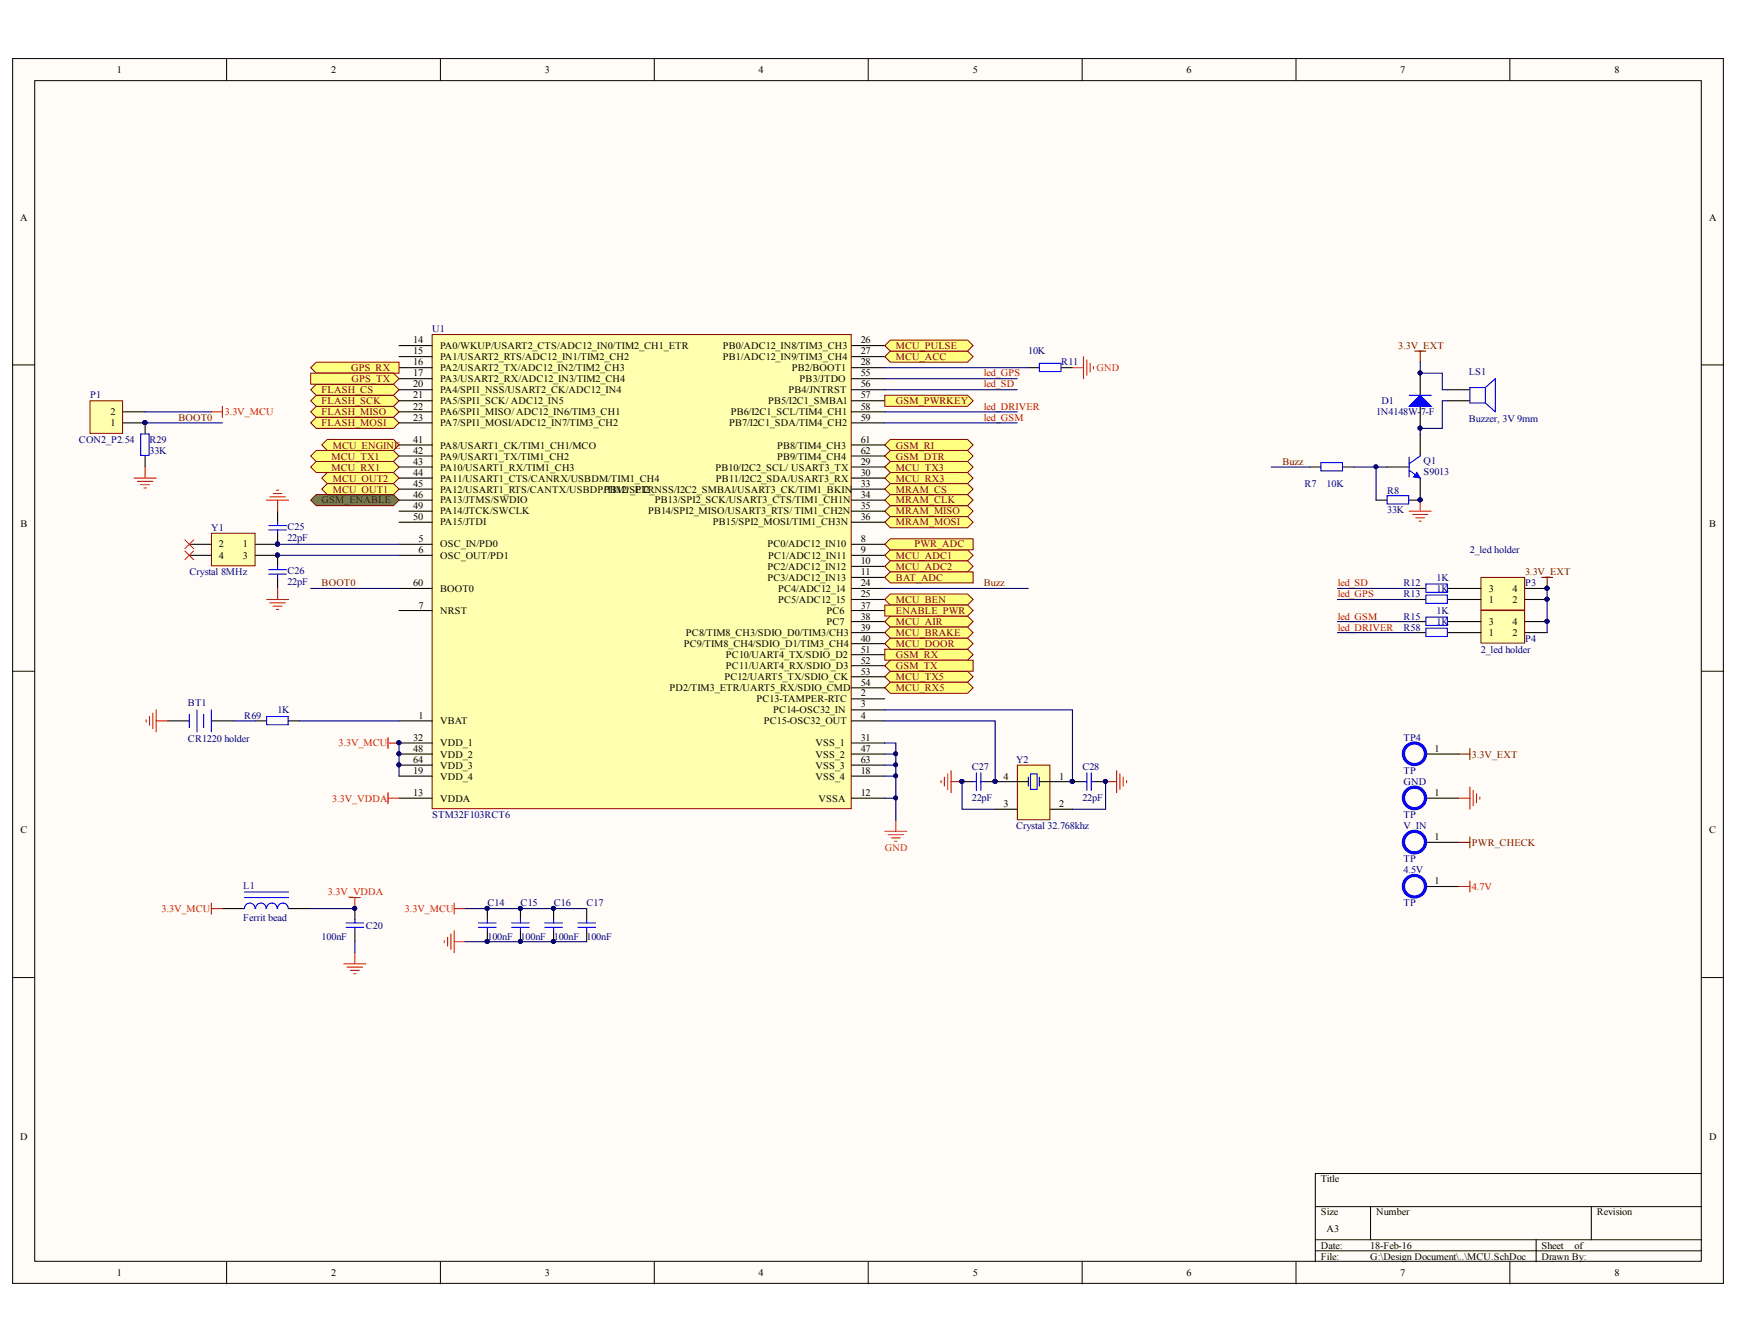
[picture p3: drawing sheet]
<svg xmlns="http://www.w3.org/2000/svg" width="279mm" height="216mm" viewBox="0 0 279 216" stroke-linecap="round" stroke-linejoin="round" font-family="sans-serif">
<defs><g id="words">
<g font-size="1.6">
<text x="18.8" y="11.8">1</text>
<text x="53.2" y="11.8">2</text>
<text x="87.5" y="11.8">3</text>
<text x="121.9" y="11.8">4</text>
<text x="156.3" y="11.8">5</text>
<text x="190.6" y="11.8">6</text>
<text x="225" y="11.8">7</text>
<text x="259.4" y="11.8">8</text>
<text x="3.2" y="35.4">A</text>
<text x="274.6" y="35.4">A</text>
<text x="66.4" y="55.1">14</text>
<text x="66.4" y="58.7">16</text>
<text x="66.4" y="56.9">15</text>
<text x="70.7" y="56.1">PA0/WKUP/USART2_CTS/ADC12_IN0/TIM2_CH1_ETR</text>
<text x="70.7" y="59.6">PA2/USART2_TX/ADC12_IN2/TIM2_CH3</text>
<text x="70.7" y="57.8">PA1/USART2_RTS/ADC12_IN1/TIM2_CH2</text>
<text x="116.1" y="57.8">PB1/ADC12_IN9/TIM3_CH4</text>
<text x="116.1" y="56.1">PB0/ADC12_IN8/TIM3_CH3</text>
<text x="127.2" y="59.6">PB2/BOOT1</text>
<text x="138.3" y="56.9">27</text>
<text x="138.3" y="55.1">26</text>
<text x="138.3" y="58.7">28</text>
<text x="66.4" y="60.5">17</text>
<text x="66.4" y="62.2">20</text>
<text x="66.4" y="64">21</text>
<text x="66.4" y="65.8">22</text>
<text x="70.7" y="61.4">PA3/USART2_RX/ADC12_IN3/TIM2_CH4</text>
<text x="70.7" y="63.2">PA4/SPI1_NSS/USART2_CK/ADC12_IN4</text>
<text x="70.7" y="64.9">PA5/SPI1_SCK/ ADC12_IN5</text>
<text x="123.4" y="64.9">PB5/I2C1_SMBAl</text>
<text x="126.7" y="63.2">PB4/JNTRST</text>
<text x="128.5" y="61.4">PB3/JTDO</text>
<text x="138.3" y="60.5">55</text>
<text x="138.3" y="62.2">56</text>
<text x="138.3" y="64">57</text>
<text x="138.3" y="65.8">58</text>
<text x="17.8" y="68.5">1</text>
<text x="17.8" y="66.7">2</text>
<text x="66.4" y="67.6">23</text>
<text x="66.4" y="71.1">41</text>
<text x="70.7" y="66.7">PA6/SPI1_MISO/ ADC12_IN6/TIM3_CH1</text>
<text x="70.7" y="68.5">PA7/SPI1_MOSI/ADC12_IN7/TIM3_CH2</text>
<text x="117.1" y="68.5">PB7/I2C1_SDA/TIM4_CH2</text>
<text x="117.4" y="66.7">PB6/I2C1_SCL/TIM4_CH1</text>
<text x="138.3" y="67.6">59</text>
<text x="138.3" y="71.1">61</text>
<text x="66.4" y="72.9">42</text>
<text x="66.4" y="74.7">43</text>
<text x="66.4" y="76.4">44</text>
<text x="70.7" y="72">PA8/USART1_CK/TIM1_CH1/MCO</text>
<text x="70.7" y="73.8">PA9/USART1_TX/TIM1_CH2</text>
<text x="70.7" y="75.6">PA10/USART1_RX/TIM1_CH3</text>
<text x="70.7" y="77.4">PA11/USART1_CTS/CANRX/USBDM/TIM1_CH4</text>
<text x="114.9" y="75.6">PB10/I2C2_SCL/ USART3_TX</text>
<text x="115" y="77.4">PB11/I2C2_SDA/USART3_RX</text>
<text x="124.8" y="72">PB8/TIM4_CH3</text>
<text x="124.8" y="73.8">PB9/TIM4_CH4</text>
<text x="138.3" y="72.9">62</text>
<text x="138.3" y="74.7">29</text>
<text x="138.3" y="76.4">30</text>
<text x="66.4" y="78.2">45</text>
<text x="66.4" y="80">46</text>
<text x="66.4" y="81.8">49</text>
<text x="66.4" y="83.5">50</text>
<text x="70.7" y="79.2">PA12/USART1_RTS/CANTX/USBDP/PTBIM1_PTR</text>
<text x="70.7" y="80.8">PA13/JTMS/SWDIO</text>
<text x="70.7" y="82.6">PA14/JTCK/SWCLK</text>
<text x="99.1" y="79.2">12/SEI2_NSS/I2C2_SMBAl/USART3_CK/TIM1_BKIN</text>
<text x="104.1" y="82.6">PB14/SPI2_MISO/USART3_RTS/ TIM1_CH2N</text>
<text x="105.2" y="80.8">PB13/SPI2_SCK/USART3_CTS/TIM1_CH1N</text>
<text x="138.3" y="80">34</text>
<text x="138.3" y="81.8">35</text>
<text x="138.3" y="83.5">36</text>
<text x="138.3" y="78.2">33</text>
<text x="3.3" y="84.6">B</text>
<text x="35.2" y="87.9">2</text>
<text x="35.2" y="89.7">4</text>
<text x="39" y="87.9">1</text>
<text x="39" y="89.7">3</text>
<text x="67.2" y="87.1">5</text>
<text x="67.2" y="88.9">6</text>
<text x="70.7" y="87.9">OSC_IN/PD0</text>
<text x="70.7" y="89.7">OSC_OUT/PD1</text>
<text x="70.7" y="84.4">PA15/JTDI</text>
<text x="114.5" y="84.4">PB15/SPI2_MOSI/TIM1_CH3N</text>
<text x="123.3" y="87.9">PC0/ADC12_IN10</text>
<text x="123.4" y="89.7">PC1/ADC12_IN11</text>
<text x="138.3" y="87.1">8</text>
<text x="138.3" y="88.9">9</text>
<text x="274.6" y="84.6">B</text>
<text x="66.4" y="94.2">60</text>
<text x="70.7" y="95">BOOT0</text>
<text x="123.3" y="91.5">PC2/ADC12_IN12</text>
<text x="123.3" y="93.3">PC3/ADC12_IN13</text>
<text x="125" y="95">PC4/ADC12_14</text>
<text x="138.3" y="90.7">10</text>
<text x="138.3" y="92.4">11</text>
<text x="138.3" y="94.2">24</text>
<text x="138.3" y="96">25</text>
<text x="239.2" y="95">3</text>
<text x="243" y="95">4</text>
<text x="67.2" y="97.8">7</text>
<text x="70.7" y="98.6">NRST</text>
<text x="125" y="96.8">PC5/ADC12_15</text>
<text x="132.8" y="98.6">PC6</text>
<text x="132.8" y="100.4">PC7</text>
<text x="138.3" y="97.8">37</text>
<text x="138.3" y="99.5">38</text>
<text x="138.3" y="101.3">39</text>
<text x="239.2" y="100.4">3</text>
<text x="239.2" y="96.8">1</text>
<text x="243" y="100.4">4</text>
<text x="243" y="96.8">2</text>
<text x="109.9" y="103.9">PC9/TIM8_CH4/SDIO_D1/TIM3_CH4</text>
<text x="110.2" y="102.2">PC8/TIM8_CH3/SDIO_D0/TIM3/CH3</text>
<text x="116.6" y="105.7">PC10/UART4_TX/SDIO_D2</text>
<text x="116.6" y="107.5">PC11/UART4_RX/SDIO_D3</text>
<text x="138.3" y="103.1">40</text>
<text x="138.3" y="104.9">51</text>
<text x="138.3" y="106.6">52</text>
<text x="239.2" y="102.2">1</text>
<text x="243" y="102.2">2</text>
<text x="107.6" y="111">PD2/TIM3_ETR/UART5_RX/SDIO_CMD</text>
<text x="116.4" y="109.3">PC12/UART5_TX/SDIO_CK</text>
<text x="121.5" y="112.8">PC13-TAMPER-RTC</text>
<text x="138.3" y="108.4">53</text>
<text x="138.3" y="111.9">2</text>
<text x="138.3" y="113.7">3</text>
<text x="138.3" y="110.2">54</text>
<text x="66.4" y="119">32</text>
<text x="67.2" y="115.4">1</text>
<text x="70.7" y="116.4">VBAT</text>
<text x="70.7" y="119.9">VDD_1</text>
<text x="122.7" y="116.4">PC15-OSC32_OUT</text>
<text x="124.2" y="114.6">PC14-OSC32_IN</text>
<text x="131" y="119.9">VSS_1</text>
<text x="138.3" y="115.4">4</text>
<text x="138.3" y="119">31</text>
<text x="66.4" y="120.8">48</text>
<text x="66.4" y="122.5">64</text>
<text x="66.4" y="124.3">19</text>
<text x="70.7" y="121.7">VDD_2</text>
<text x="70.7" y="123.5">VDD_3</text>
<text x="70.7" y="125.2">VDD_4</text>
<text x="131" y="121.7">VSS_2</text>
<text x="131" y="123.5">VSS_3</text>
<text x="131" y="125.2">VSS_4</text>
<text x="138.3" y="120.8">47</text>
<text x="138.3" y="122.5">63</text>
<text x="138.3" y="124.3">18</text>
<text x="161.2" y="125.2">4</text>
<text x="170.2" y="125.2">1</text>
<text x="230.5" y="120.8">1</text>
<text x="66.4" y="127.9">13</text>
<text x="70.7" y="128.8">VDDA</text>
<text x="131.5" y="128.8">VSSA</text>
<text x="138.3" y="127.9">12</text>
<text x="161.2" y="129.6">3</text>
<text x="170.2" y="129.6">2</text>
<text x="230.5" y="127.9">1</text>
<text x="3.3" y="133.9">C</text>
<text x="230.5" y="135">1</text>
<text x="274.6" y="133.9">C</text>
<text x="230.5" y="142.1">1</text>
<text x="3.2" y="183.1">D</text>
<text x="274.6" y="183.1">D</text>
<text x="212.2" y="189.9">Title</text>
<text x="212.2" y="195.3">Size</text>
<text x="213.1" y="198">A3</text>
<text x="221.1" y="195.3">Number</text>
<text x="256.5" y="195.3">Revision</text>
<text x="212.2" y="200.6">Date:</text>
<text x="212.2" y="202.4">File:</text>
<text x="220.2" y="200.6">18-Feb-16</text>
<text x="220.2" y="202.4">G:\Design Document\..\MCU.SchDoc</text>
<text x="247.7" y="200.6">Sheet</text>
<text x="247.7" y="202.4">Drawn By:</text>
<text x="253" y="200.6">of</text>
<text x="18.8" y="205">1</text>
<text x="53.2" y="205">2</text>
<text x="87.5" y="205">3</text>
<text x="121.9" y="205">4</text>
<text x="156.3" y="205">5</text>
<text x="190.6" y="205">6</text>
<text x="225" y="205">7</text>
<text x="259.4" y="205">8</text>
</g>
<g font-size="1.6" fill="#000080">
<text x="69.4" y="53.4">U1</text>
<text x="165.2" y="56.9">10K</text>
<text x="170.5" y="58.7">R11</text>
<text x="14.5" y="64">P1</text>
<text x="221.9" y="64.9">D1</text>
<text x="236" y="60.3">LS1</text>
<text x="12.7" y="71.1">CON2_P2.54</text>
<text x="24" y="71.1">R29</text>
<text x="221.1" y="66.7">1N4148W-</text>
<text x="228.3" y="66.7">7-F</text>
<text x="236" y="67.7">Buzzer, 3V 9mm</text>
<text x="24" y="72.9">33K</text>
<text x="228.7" y="74.5">Q1</text>
<text x="228.7" y="76.3">S9013</text>
<text x="209.6" y="78.2">R7</text>
<text x="213.1" y="78.2">10K</text>
<text x="222.9" y="82.4">33K</text>
<text x="222.9" y="79.3">R8</text>
<text x="33.9" y="85.3">Y1</text>
<text x="46.2" y="86.9">22pF</text>
<text x="46.2" y="85.2">C25</text>
<text x="236.1" y="88.9">2_led holder</text>
<text x="30.4" y="92.4">Crystal 8MHz</text>
<text x="46.2" y="94">22pF</text>
<text x="46.2" y="92.3">C26</text>
<text x="225.5" y="94.2">R12</text>
<text x="225.5" y="96">R13</text>
<text x="230.8" y="93.3">1K</text>
<text x="230.8" y="95">1K</text>
<text x="245" y="94.2">P3</text>
<text x="225.5" y="99.5">R15</text>
<text x="225.5" y="101.3">R58</text>
<text x="230.8" y="98.6">1K</text>
<text x="230.8" y="100.4">1K</text>
<text x="237.9" y="104.9">2_led holder</text>
<text x="245" y="103.1">P4</text>
<text x="30.2" y="113.5">BT1</text>
<text x="30.2" y="119.1">CR1220 holder</text>
<text x="39.2" y="115.4">R69</text>
<text x="44.6" y="114.6">1K</text>
<text x="225.5" y="119">TP4</text>
<text x="156.1" y="123.6">C27</text>
<text x="163.2" y="122.5">Y2</text>
<text x="173.9" y="123.6">C28</text>
<text x="225.5" y="124.3">TP</text>
<text x="69.4" y="131.4">STM32F103RCT6</text>
<text x="156.1" y="128.6">22pF</text>
<text x="173.9" y="128.6">22pF</text>
<text x="225.5" y="126.1">GND</text>
<text x="225.5" y="131.4">TP</text>
<text x="163.2" y="133.2">Crystal 32.768khz</text>
<text x="225.5" y="133.2">V_IN</text>
<text x="39.1" y="142.7">L1</text>
<text x="225.5" y="138.5">TP</text>
<text x="225.5" y="140.3">4.5V</text>
<text x="39.1" y="147.9">Ferrit bead</text>
<text x="58.8" y="149.2">C20</text>
<text x="78.3" y="145.6">C14</text>
<text x="83.7" y="145.6">C15</text>
<text x="89" y="145.6">C16</text>
<text x="94.2" y="145.6">C17</text>
<text x="225.5" y="145.6">TP</text>
<text x="51.7" y="150.9">100nF</text>
<text x="78.3" y="150.9">100nF</text>
<text x="83.7" y="150.9">100nF</text>
<text x="89" y="150.9">100nF</text>
<text x="94.2" y="150.9">100nF</text>
</g>
<g font-size="1.6" fill="#800000">
<text x="56.4" y="59.6">GPS_RX</text>
<text x="144" y="57.8">MCU_ACC</text>
<text x="144" y="56.1">MCU_PULSE</text>
<text x="224.6" y="56.1">3.3V_EXT</text>
<text x="51.7" y="64.9">FLASH_SCK</text>
<text x="51.7" y="63.2">FLASH_CS</text>
<text x="56.5" y="61.4">GPS_TX</text>
<text x="144" y="64.9">GSM_PWRKEY</text>
<text x="28.7" y="67.6">BOOT0</text>
<text x="51.7" y="66.7">FLASH_MISO</text>
<text x="51.7" y="68.5">FLASH_MOSI</text>
<text x="53.3" y="75.6">MCU_RX1</text>
<text x="53.3" y="73.8">MCU_TX1</text>
<text x="53.5" y="77.4">MCU_OUT2</text>
<text x="53.5" y="72">MCU_ENGINE</text>
<text x="144" y="73.8">GSM_DTR</text>
<text x="144" y="72">GSM_RI</text>
<text x="144" y="75.6">MCU_TX3</text>
<text x="144" y="77.4">MCU_RX3</text>
<text x="206" y="74.7">Buzz</text>
<text x="51.7" y="80.8">GSM_ENABLE</text>
<text x="53.5" y="79.2">MCU_OUT1</text>
<text x="144" y="82.6">MRAM_MISO</text>
<text x="144" y="80.8">MRAM_CLK</text>
<text x="144" y="79.2">MRAM_CS</text>
<text x="144" y="84.4">MRAM_MOSI</text>
<text x="144" y="89.7">MCU_ADC1</text>
<text x="146.9" y="87.9">PWR_ADC</text>
<text x="51.7" y="94.2">BOOT0</text>
<text x="144" y="91.5">MCU_ADC2</text>
<text x="144" y="93.3">BAT_ADC</text>
<text x="158.1" y="94.2">Buzz</text>
<text x="245" y="92.4">3.3V_EXT</text>
<text x="144" y="96.8">MCU_BEN</text>
<text x="144" y="100.4">MCU_AIR</text>
<text x="144" y="98.6">ENABLE_PWR</text>
<text x="144" y="105.7">GSM_RX</text>
<text x="144" y="107.5">GSM_TX</text>
<text x="144" y="103.9">MCU_DOOR</text>
<text x="144" y="102.2">MCU_BRAKE</text>
<text x="144" y="109.3">MCU_TX5</text>
<text x="144" y="111">MCU_RX5</text>
<text x="236.5" y="121.7">3.3V_EXT</text>
<text x="236.5" y="135.9">PWR_CHECK</text>
</g>
<g font-size="1.6" fill="#ee0e22">
<text x="176.2" y="59.6">GND</text>
<text x="142.2" y="136.7">GND</text>
</g>
<g font-size="1.6" fill="#bf0000">
<text x="158.1" y="60.5">led_GPS</text>
<text x="158.1" y="62.2">led_SD</text>
<text x="158.1" y="65.8">led_DRIVER</text>
<text x="158.1" y="67.6">led_GSM</text>
<text x="214.9" y="96">led_GPS</text>
<text x="214.9" y="94.2">led_SD</text>
<text x="214.9" y="99.5">led_GSM</text>
<text x="214.9" y="101.3">led_DRIVER</text>
</g>
<g font-size="1.6" fill="#f00">
<text x="36.1" y="66.7">3.3V_MCU</text>
<text x="54.4" y="119.9">3.3V_MCU</text>
<text x="53.4" y="128.8">3.3V_VDDA</text>
<text x="52.7" y="143.8">3.3V_VDDA</text>
<text x="236.5" y="142.9">4.7V</text>
<text x="26" y="146.5">3.3V_MCU</text>
<text x="65" y="146.5">3.3V_MCU</text>
</g>
</g></defs>
<g fill="#fffcf8" stroke="#000" stroke-width=".16">
<path d="M2 9.4h274.9v196.8h-274.9z"/>
<path d="M5.6 13h267.7v189.6h-267.7z"/>
</g>
<g fill="none" stroke="#000" stroke-width=".16">
<path d="M36.4 9.4v3.6M70.8 9.4v3.6M105.1 9.4v3.6M139.5 9.4v3.6M173.9 9.4v3.6M208.2 9.4v3.6M242.6 9.4v3.6M2 58.6h3.6M273.4 58.6h3.6M2 107.8h3.6M273.4 107.8h3.6M2 157h3.6"/>
<path d="M273.4 157h3.6M211.3 193.8h62.1M211.3 199.2h62.1M220.2 193.8v5.4M246.8 199.2v3.5M255.7 193.8v5.4M273.4 188.5h-62.1v14.2M36.4 202.7v3.6M70.8 202.7v3.6M105.1 202.7v3.6M139.5 202.7v3.6M173.9 202.7v3.6"/>
<path d="M208.2 202.7v3.6M211.3 200.9h62.1M242.6 202.7v3.6"/>
</g>
<path d="M227.3 99.8h1.8M227.3 94.5h1.8M227.3 96.3h1.8M232.6 99.8h1.8M232.6 94.5h1.8M232.6 96.3h1.8" fill="none" stroke="#000" stroke-width=".17"/>
<path d="M229.1 99.1h3.4v1.4h-3.4zM229.1 93.8h3.4v1.4h-3.4zM229.1 95.6h3.4v1.3h-3.4z" fill="none" stroke="#00f" stroke-width=".17"/>
<g fill="#ffff80" stroke="#800000" stroke-width=".16">
<path d="M142.2 108.7l.8-.9h12.5l.8 .9-.8 .9h-12.5z" fill-rule="evenodd"/>
<path d="M142.2 73.2l.8-.8h12.5l.8 .8-.8 .9h-12.5z" fill-rule="evenodd"/>
<path d="M142.2 110.5l.8-.9h12.5l.8 .9-.8 .9h-12.5z" fill-rule="evenodd"/>
</g>
<path d="M222.9 75h3.5M228.2 69.7v3.5M228.2 76.8v3.5" fill="none" stroke="#000" stroke-width=".17"/>
<circle cx="228.2" cy="80.3" r=".31" fill="#000080" stroke="#000080" stroke-width=".16"/>
<path d="M226.4 75.6l1.8 1.2M226.4 73.4v3.2M228.2 73.2l-1.8 1.3" fill="none" stroke="#00f" stroke-width=".17"/>
<path d="M227.6 75.9l.6 .9-1.1-.2z" fill="#00f"/>
<path d="M227.6 75.9l.6 .9-1.1-.2z" fill="none" stroke="#00f" stroke-width=".16"/>
<g fill="#000080" stroke="#000080" stroke-width=".16">
<circle cx="228.2" cy="80.3" r=".31"/>
<circle cx="228.2" cy="68.8" r=".31"/>
<circle cx="228.2" cy="59.9" r=".31"/>
</g>
<path d="M228.2 59.9v3.6M210.4 75h1.8M215.8 75h1.7M228.2 65.3v3.5" fill="none" stroke="#000" stroke-width=".17"/>
<path d="M212.2 74.3h3.5v1.3h-3.5z" fill="none" stroke="#00f" stroke-width=".17"/>
<path d="M226.4 82.1h3.6M226.9 82.6h2.5M227.5 83.2h1.4M228 83.7h.4M228.2 80.3v1.8" fill="none" stroke="#ee0e22" stroke-width=".17"/>
<path d="M226.4 65.3l1.8-1.8 1.8 1.8z" fill="#00f"/>
<g fill="none" stroke="#00f" stroke-width=".17">
<path d="M222.9 79.6h3.4v1.4h-3.4zM226.4 65.3l1.8-1.8 1.8 1.8zM226.4 63.5h3.6M238.6 62.3l1.6-1.5v5.4l-1.6-1.5M238.6 62.3v2.4M238.6 62.3h-2.4v2.4h2.4M30.4 114.7v2.2M31.7 114v3.6M32.7 114.7v2.2M34 114v3.6M39.3 144.2h7.1M39.3 143.3h7.1"/>
<path d="M41 146a.85 .85 0 0 0-.9-.9 .85 .85 0 0 0-.8 .9M42.8 146a.84 .84 0 0 0-.9-.9 .84 .84 0 0 0-.8 .9M44.5 146a.85 .85 0 0 0-.8-.9 .85 .85 0 0 0-.9 .9M46.3 146a.85 .85 0 0 0-.9-.9 .85 .85 0 0 0-.8 .9M55.6 149h2.8M55.6 148.3h2.8M57 147.7v.6M57 149v.5M76.9 149h2.8M76.9 148.3h2.8M78.3 147.7v.6M78.3 149v.5"/>
<path d="M82.2 149h2.8M82.2 148.3h2.8M83.6 147.7v.6M83.6 149v.5M87.5 149h2.9M87.5 148.3h2.9M88.9 147.7v.6M88.9 149v.5M92.8 149h2.9M92.8 148.3h2.9M94.3 147.7v.6M94.3 149v.5"/>
</g>
<g fill="#000080" stroke="#000080" stroke-width=".16">
<circle cx="228.2" cy="68.8" r=".31"/>
<circle cx="228.2" cy="59.9" r=".31"/>
<circle cx="228.2" cy="80.3" r=".31"/>
<circle cx="57" cy="145.9" r=".31"/>
<circle cx="78.3" cy="145.9" r=".31"/>
<circle cx="78.3" cy="151.2" r=".31"/>
<circle cx="88.9" cy="145.9" r=".31"/>
<circle cx="88.9" cy="151.2" r=".31"/>
<circle cx="83.6" cy="145.9" r=".31"/>
<circle cx="83.6" cy="151.2" r=".31"/>
</g>
<g fill="none" stroke="#000" stroke-width=".17">
<path d="M232.6 62.6h3.6M232.6 64.4h3.6M221.1 80.3h1.8M226.4 80.3h1.8M26.9 115.8h3.5M34 115.8h3.5M35.7 146h3.6M46.4 146h3.5M57 146v1.7M57 149.5v1.8M78.3 146v1.7M78.3 149.5v1.8"/>
<path d="M83.6 146v1.7M83.6 149.5v1.8M88.9 146v1.7M88.9 149.5v1.8M94.3 146v1.7M94.3 149.5v1.8"/>
</g>
<g fill="none" stroke="#f00" stroke-width=".17">
<path d="M23.5 115.6v.4M24 115.1v1.4M24.6 114.6v2.5M25.1 114v3.6M25.1 115.8h1.8M34 145.1v1.7M34 146h1.7M55.2 154.8h3.6M55.8 155.4h2.5M56.1 144.2h1.8M56.3 155.9h1.4M56.8 156.4h.4"/>
<path d="M57 144.2v1.8M57 153v1.8M71.4 151.1v.4M71.9 150.6v1.4M72.4 150v2.5M73 146h1.8M73 145.1v1.7M73 149.5v3.5M73 151.3h1.8"/>
</g>
<g fill="#ffff80" stroke="#800000" stroke-width=".16">
<path d="M142.2 82.1l.8-.9h12.5l.8 .9-.8 .9h-12.5z" fill-rule="evenodd"/>
<path d="M142.2 83.9l.8-.9h12.5l.8 .9-.8 .9h-12.5z" fill-rule="evenodd"/>
<path d="M142.2 80.3l.8-.8h12.5l.8 .8-.8 .9h-12.5z" fill-rule="evenodd"/>
<path d="M142.2 78.6l.8-.9h12.5l.8 .9-.8 .9h-12.5z" fill-rule="evenodd"/>
<path d="M49.9 66.2l.9-.9h12.4l.9 .9-.9 .8h-12.4z" fill-rule="evenodd"/>
<path d="M49.9 67.9l.9-.9h12.4l.9 .9-.9 .9h-12.4z" fill-rule="evenodd"/>
<path d="M49.9 64.4l.9-.9h12.4l.9 .9-.9 .9h-12.4z" fill-rule="evenodd"/>
<path d="M49.9 62.6l.9-.9h12.4l.9 .9-.9 .9h-12.4z" fill-rule="evenodd"/>
</g>
<path d="M49.9 80.3l.9-.8h12.4l.9 .8-.9 .9h-12.4z" fill-rule="evenodd" fill="#0f0" stroke="#800000" stroke-width=".16"/>
<path d="M142.2 71.5l.8-.9h12.5l.8 .9-.8 .9h-12.5z" fill-rule="evenodd" fill="#ffff80" stroke="#800000" stroke-width=".16"/>
<path d="M227.3 56.4h1.8M228.2 56.4v1.8" fill="none" stroke="#800000" stroke-width=".17"/>
<path d="M237.9 98.1h7.1v5.2h-7.1z" fill="#ffffb0" stroke="#800000" stroke-width=".16"/>
<path d="M234.4 99.8h3.5M245 99.8h3.6M234.4 101.6h3.5M245 101.6h3.6" fill="none" stroke="#000" stroke-width=".17"/>
<circle cx="248.5" cy="99.8" r=".31" fill="#000080" stroke="#000080" stroke-width=".16"/>
<path d="M237.9 92.8h7.1v5.2h-7.1z" fill="#ffffb0" stroke="#800000" stroke-width=".16"/>
<path d="M234.4 96.3h3.5M234.4 94.5h3.5M245 96.3h3.6M245 94.5h3.6M227.3 101.6h1.8M232.6 101.6h1.8" fill="none" stroke="#000" stroke-width=".17"/>
<g fill="#000080" stroke="#000080" stroke-width=".16">
<circle cx="248.5" cy="96.3" r=".31"/>
<circle cx="248.5" cy="94.5" r=".31"/>
</g>
<path d="M229.1 100.9h3.4v1.3h-3.4z" fill="none" stroke="#00f" stroke-width=".17"/>
<path d="M247.7 92.8h1.8M248.6 92.8v1.7" fill="none" stroke="#800000" stroke-width=".17"/>
<path d="M69.4 53.7h67.4v76.2h-67.4z" fill="#ffffb0" stroke="#800000" stroke-width=".16"/>
<g fill="none" stroke="#000" stroke-width=".17">
<path d="M64.1 55.5h5.3M64.1 57.3h5.3M64.1 59.1h5.3M136.8 55.5h5.4M136.8 57.3h5.4M136.8 59.1h5.4M165.2 59.1h1.8M170.5 59.1h1.8M64.1 60.8h5.3M64.1 62.6h5.3M64.1 64.4h5.3M64.1 66.2h5.3"/>
<path d="M64.1 67.9h5.3M64.1 71.5h5.3M64.1 73.2h5.3M64.1 75h5.3M64.1 76.8h5.3M64.1 78.6h5.3M136.8 60.8h5.4M136.8 62.6h5.4M136.8 64.4h5.4M136.8 66.2h5.4M136.8 67.9h5.4M136.8 71.5h5.4"/>
<path d="M136.8 73.2h5.4M136.8 75h5.4M136.8 76.8h5.4M136.8 78.6h5.4M64.1 94.5h5.3M64.1 98.1h5.3M64.1 87.4h5.3M64.1 89.2h5.3M64.1 80.3h5.3M64.1 82.1h5.3M64.1 83.9h5.3M136.8 94.5h5.4"/>
<path d="M136.8 98.1h5.4M136.8 87.4h5.4M136.8 89.2h5.4M136.8 80.3h5.4M136.8 82.1h5.4M136.8 83.9h5.4M136.8 91h5.4M136.8 92.8h5.4M136.8 96.3h5.4M136.8 99.8h5.4M64.1 115.8h5.3M64.1 119.4h5.3"/>
<path d="M136.8 101.6h5.4M136.8 103.4h5.4M136.8 105.2h5.4M136.8 106.9h5.4M136.8 108.7h5.4M136.8 112.3h5.4M136.8 114h5.4M136.8 115.8h5.4M136.8 110.5h5.4M136.8 119.4h5.4M64.1 121.1h5.3M64.1 122.9h5.3"/>
<path d="M64.1 124.7h5.3M64.1 128.2h5.3M136.8 121.1h5.4M136.8 122.9h5.4M136.8 124.7h5.4M136.8 128.2h5.4M154.6 125.6h1.7M158.1 125.6h1.8M172.3 125.6h1.8M175.9 125.6h1.7"/>
</g>
<g fill="#000080" stroke="#000080" stroke-width=".16">
<circle cx="64.1" cy="119.3" r=".31"/>
<circle cx="64.1" cy="121.1" r=".31"/>
<circle cx="64.1" cy="122.9" r=".31"/>
<circle cx="154.5" cy="125.5" r=".31"/>
<circle cx="159.9" cy="125.5" r=".31"/>
<circle cx="177.6" cy="125.5" r=".31"/>
<circle cx="172.3" cy="125.5" r=".31"/>
</g>
<g fill="none" stroke="#f00" stroke-width=".17">
<path d="M62.3 118.5v1.7M62.3 119.4h1.8M62.3 127.3v1.8M62.3 128.2h1.8M151.2 125.4v.3M151.7 124.9v1.4M152.3 124.3v2.5M152.8 123.8v3.5M152.8 125.6h1.8M177.6 125.6h1.8M179.4 123.8v3.5M179.9 124.3v2.5"/>
<path d="M180.5 124.9v1.4M181 125.4v.3"/>
</g>
<path d="M172.3 59.1h1.8M174.1 57.3v3.5M174.6 57.8v2.5M175.1 58.4v1.4M175.7 58.9v.3M142.2 133.5h3.5M142.7 134.1h2.5M143.2 134.6h1.4M143.8 135.1h.3M143.9 131.8v1.7" fill="none" stroke="#ee0e22" stroke-width=".17"/>
<path d="M167 58.4h3.5v1.3h-3.5zM156.3 125.6h.6M156.9 124.1v2.9M157.6 124.1v2.9M157.6 125.6h.5M174.1 125.6h.5M174.6 124.1v2.9M175.3 125.6h.6M175.3 124.1v2.9" fill="none" stroke="#00f" stroke-width=".17"/>
<path d="M163.5 122.9h5.2v8.8h-5.2z" fill="#ffffb0" stroke="#800000" stroke-width=".16"/>
<path d="M44.6 82.1v1.8M44.6 85.7v1.7M44.6 89.2v1.8M44.6 92.8v1.7M159.9 125.6h5.3M159.9 130h3.5M167 125.6h5.3M168.8 130h3.5" fill="none" stroke="#000" stroke-width=".17"/>
<g fill="#000080" stroke="#000080" stroke-width=".16">
<circle cx="172.3" cy="125.5" r=".31"/>
<circle cx="159.9" cy="125.5" r=".31"/>
<circle cx="44.6" cy="87.4" r=".31"/>
<circle cx="44.6" cy="89.2" r=".31"/>
</g>
<path d="M43.2 85.1h2.8M43.2 84.4h2.8M43.2 91.5h2.8M43.2 92.2h2.8M44.6 83.9v.5M44.6 85.1v.6M44.6 91v.5M44.6 92.2v.6M165.2 124.9v1.4M165.6 124.3h1v2.5h-1zM167 124.9v1.4" fill="none" stroke="#00f" stroke-width=".17"/>
<path d="M43.4 79.8h2.4M43.9 79.3h1.4M44.4 78.7h.4M42.8 80.3h3.6M42.8 96.3h3.6M43.4 96.8h2.4M43.9 97.4h1.4M44.4 97.9h.4M44.6 80.3v1.8M44.6 94.5v1.8" fill="none" stroke="#f00" stroke-width=".17"/>
<path d="M34 85.7h7v5.2h-7z" fill="#ffffb0" stroke="#800000" stroke-width=".16"/>
<path d="M30.4 87.4h3.6M30.4 89.2h3.6M41.1 87.4h3.5M41.1 89.2h3.5" fill="none" stroke="#000" stroke-width=".17"/>
<g fill="#000080" stroke="#000080" stroke-width=".16">
<circle cx="44.6" cy="87.4" r=".31"/>
<circle cx="44.6" cy="89.2" r=".31"/>
</g>
<path d="M29.7 88.5l1.4 1.4M29.7 86.7l1.4 1.4M31.1 88.5l-1.4 1.4M31.1 86.7l-1.4 1.4" fill="none" stroke="#f00" stroke-width=".16"/>
<g fill="#ffff80" stroke="#800000" stroke-width=".16">
<path d="M49.9 59.1l.9-.9h13.3v1.7h-13.3z" fill-rule="evenodd"/>
<path d="M49.9 59.9h13.3l.9 .9-.9 .9h-13.3z" fill-rule="evenodd"/>
<path d="M142.2 104.3h13.3l.8 .9-.8 .9h-13.3z" fill-rule="evenodd"/>
<path d="M142.2 106.9l.8-.8h13.3v1.7h-13.3z" fill-rule="evenodd"/>
</g>
<path d="M23.3 67.9v1.8M23.3 73.2v1.8" fill="none" stroke="#000" stroke-width=".17"/>
<circle cx="23.3" cy="67.9" r=".31" fill="#000080" stroke="#000080" stroke-width=".16"/>
<path d="M22.6 69.7h1.4v3.5h-1.4z" fill="none" stroke="#00f" stroke-width=".17"/>
<path d="M21.5 76.8h3.6M22.1 77.3h2.5M22.6 77.9h1.4M23.1 78.4h.4M23.3 75v1.8" fill="none" stroke="#f00" stroke-width=".17"/>
<path d="M14.5 64.4h5.2v5.2h-5.2z" fill="#ffffb0" stroke="#800000" stroke-width=".16"/>
<path d="M19.8 67.9h3.5M19.8 66.2h3.5" fill="none" stroke="#000" stroke-width=".17"/>
<circle cx="23.3" cy="67.9" r=".31" fill="#000080" stroke="#000080" stroke-width=".16"/>
<path d="M34 66.2h1.7M35.7 65.3v1.7" fill="none" stroke="#f00" stroke-width=".17"/>
<g fill="#ffff80" stroke="#800000" stroke-width=".16">
<path d="M142.2 63.5h13.3l.8 .9-.8 .9h-13.3z" fill-rule="evenodd"/>
<path d="M49.9 75l.9-.9h12.4l.9 .9-.9 .9h-12.4z" fill-rule="evenodd"/>
<path d="M49.9 73.2l.9-.8h12.4l.9 .8-.9 .9h-12.4z" fill-rule="evenodd"/>
<path d="M142.2 75l.8-.9h12.5l.8 .9-.8 .9h-12.5z" fill-rule="evenodd"/>
<path d="M142.2 76.8l.8-.9h12.5l.8 .9-.8 .9h-12.5z" fill-rule="evenodd"/>
<path d="M142.2 89.2l.8-.9h12.5l.8 .9-.8 .9h-12.5z" fill-rule="evenodd"/>
<path d="M142.2 91l.8-.9h12.5l.8 .9-.8 .9h-12.5z" fill-rule="evenodd"/>
<path d="M142.2 57.3l.8-.9h12.5l.8 .9-.8 .9h-12.5z" fill-rule="evenodd"/>
<path d="M142.2 55.5l.8-.9h12.5l.8 .9-.8 .9h-12.5z" fill-rule="evenodd"/>
<path d="M142.2 96.3l.8-.9h12.5l.8 .9-.8 .9h-12.5z" fill-rule="evenodd"/>
<path d="M51.7 78.6l.9-.9h10.6l.9 .9-.9 .9h-10.6z" fill-rule="evenodd"/>
<path d="M51.7 76.8l.9-.9h10.6l.9 .9-.9 .9h-10.6z" fill-rule="evenodd"/>
<path d="M51.7 71.5l.9-.9h10.6l.9 .9-.9 .9h-10.6z" fill-rule="evenodd"/>
<path d="M142.2 103.4l.8-.9h12.5l.8 .9-.8 .9h-12.5z" fill-rule="evenodd"/>
<path d="M142.2 99.8l.8-.8h12.5l.8 .8-.8 .9h-12.5z" fill-rule="evenodd"/>
<path d="M142.2 101.6l.8-.9h12.5l.8 .9-.8 .9h-12.5z" fill-rule="evenodd"/>
<path d="M142.2 87.4l.8-.9h13.3v1.8h-13.3z" fill-rule="evenodd"/>
</g>
<path d="M41.1 115.8h1.7M46.4 115.8h1.7M229.1 135.3h5.3M229.1 128.2h5.3M229.1 121.1h5.3M229.1 142.4h5.3" fill="none" stroke="#000" stroke-width=".17"/>
<path d="M229 135.2a1.77 1.77 0 0 0-2.6-1.5 1.77 1.77 0 0 0 0 3.1 1.77 1.77 0 0 0 2.6-1.5M229 128.1a1.77 1.77 0 0 0-2.6-1.4 1.77 1.77 0 0 0 0 3 1.77 1.77 0 0 0 2.6-1.5M229 121a1.77 1.77 0 0 0-2.6-1.4 1.77 1.77 0 0 0 0 3 1.77 1.77 0 0 0 2.6-1.5M229 142.3a1.77 1.77 0 0 0-2.6-1.5 1.77 1.77 0 0 0 0 3.1 1.77 1.77 0 0 0 2.6-1.5" fill="none" stroke="#00f" stroke-width=".52"/>
<path d="M234.4 121.1h1.8M234.4 135.3h1.8M236.2 120.2v1.8M236.2 134.4v1.8" fill="none" stroke="#800000" stroke-width=".17"/>
<path d="M234.4 128.2h1.8M236.2 126.4v3.6M236.7 127v2.5M237.2 127.5v1.4M237.8 128v.4M234.4 142.4h1.8M236.2 141.5v1.8" fill="none" stroke="#f00" stroke-width=".17"/>
<g fill="none" stroke="#000080" stroke-width=".17">
<path d="M142.2 59.1h23M228.2 58.2v1.7h3.5v2.7h.9M23.3 67.9h12.4M23.3 66.2h10.7M142.2 67.9h21.2M142.2 60.8h21.2M142.2 62.6h21.2M142.2 66.2h21.2M204.2 75h6.2M217.5 75h5.4M221.1 75v5.3M232.6 64.4h-.9v4.4h-3.5v.9"/>
<path d="M44.6 89.2h19.5M44.6 87.4h19.5M49.9 94.5h14.2M142.2 94.5h23M214.9 94.5h12.4M214.9 96.3h12.4M214.9 99.8h12.4M248.6 94.5v7.1M37.5 115.8h3.6M48.1 115.8h16M64.1 119.4v5.3M142.2 119.4h1.7v12.4"/>
<path d="M142.2 115.8h17.7v9.8M142.2 114h30.1v11.6M214.9 101.6h12.4M142.2 128.2h1.7M142.2 124.7h1.7M142.2 122.9h1.7M142.2 121.1h1.7M154.6 125.6v4.4h5.3M177.6 125.6v4.4h-5.3M49.9 146h7.1M57 151.3v1.7M74.8 146h19.5"/>
<path d="M74.8 151.3h19.5"/>
</g>
<g fill="#000080" stroke="#000080" stroke-width=".16">
<circle cx="221.1" cy="75" r=".31"/>
<circle cx="228.2" cy="59.9" r=".31"/>
<circle cx="228.2" cy="68.8" r=".31"/>
<circle cx="57" cy="145.9" r=".31"/>
<circle cx="78.3" cy="145.9" r=".31"/>
<circle cx="83.6" cy="145.9" r=".31"/>
<circle cx="88.9" cy="145.9" r=".31"/>
<circle cx="78.3" cy="151.2" r=".31"/>
<circle cx="83.6" cy="151.2" r=".31"/>
<circle cx="88.9" cy="151.2" r=".31"/>
<circle cx="248.5" cy="94.5" r=".31"/>
<circle cx="248.5" cy="96.3" r=".31"/>
<circle cx="248.5" cy="99.8" r=".31"/>
<circle cx="64.1" cy="119.3" r=".31"/>
<circle cx="64.1" cy="121.1" r=".31"/>
<circle cx="64.1" cy="122.9" r=".31"/>
<circle cx="143.9" cy="128.2" r=".31"/>
<circle cx="143.9" cy="124.6" r=".31"/>
<circle cx="143.9" cy="122.9" r=".31"/>
<circle cx="143.9" cy="121.1" r=".31"/>
<circle cx="177.6" cy="125.5" r=".31"/>
<circle cx="154.5" cy="125.5" r=".31"/>
<circle cx="159.9" cy="125.5" r=".31"/>
<circle cx="172.3" cy="125.5" r=".31"/>
<circle cx="44.6" cy="89.2" r=".31"/>
<circle cx="44.6" cy="87.4" r=".31"/>
<circle cx="23.3" cy="67.9" r=".31"/>
</g>
<path d="M42.8 115.1h3.5v1.3h-3.5z" fill="none" stroke="#00f" stroke-width=".17"/>
<g fill="#ffff80" stroke="#800000" stroke-width=".16">
<path d="M142.2 97.2h13.3l.8 .9-.8 .9h-13.3z" fill-rule="evenodd"/>
<path d="M142.2 92.8l.8-.9h13.3v1.7h-13.3z" fill-rule="evenodd"/>
</g>
<use href="#words"/>
</svg>
